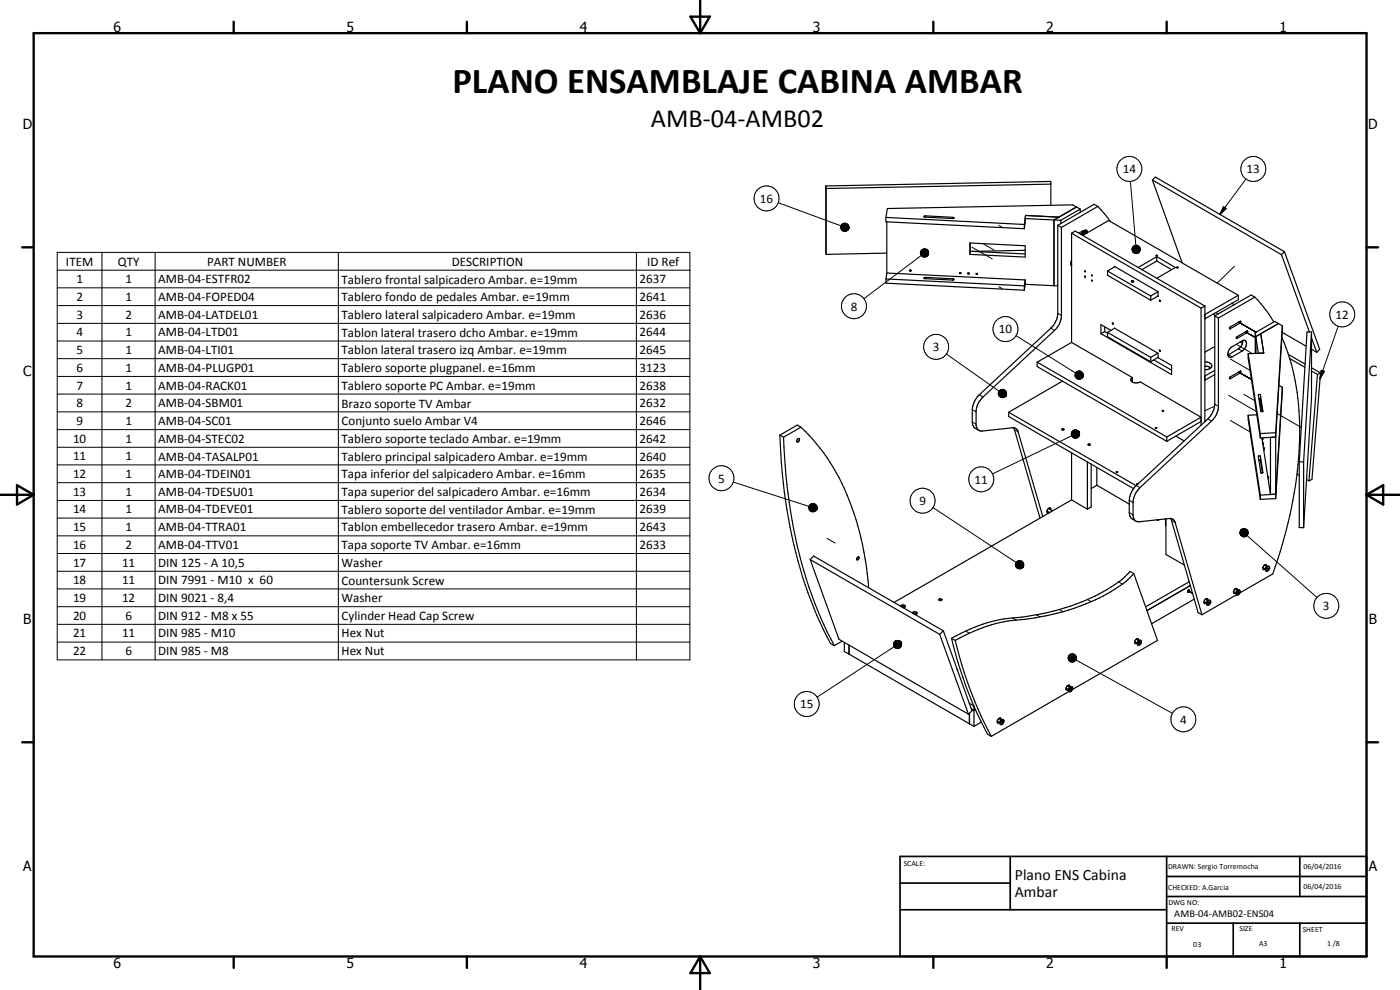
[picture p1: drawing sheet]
<svg xmlns="http://www.w3.org/2000/svg" width="420mm" height="297mm" viewBox="0 0 420 297" stroke-linecap="round" stroke-linejoin="round" font-family="sans-serif">
<defs><g id="words">
<text font-size="11" x="135.8" y="28">PLANO ENSAMBLAJE CABINA AMBAR</text>
<text font-size="7.9" x="195.4" y="38">AMB-04-AMB02</text>
<g font-size="4.7">
<text x="304.6" y="263.9">Plano ENS Cabina</text>
<text x="304.6" y="269.3">Ambar</text>
</g>
<g font-size="4.2">
<text x="34" y="9.6">6</text>
<text x="104" y="9.6">5</text>
<text x="174" y="9.6">4</text>
<text x="244" y="9.6">3</text>
<text x="314" y="9.6">2</text>
<text x="384" y="9.6">1</text>
<text x="6.8" y="38.7">D</text>
<text x="410.6" y="38.7">D</text>
<text x="7" y="112.9">C</text>
<text x="410.8" y="112.9">C</text>
<text x="7" y="187.1">B</text>
<text x="410.8" y="187.1">B</text>
<text x="7" y="261.4">A</text>
<text x="410.8" y="261.4">A</text>
<text x="34" y="290.4">6</text>
<text x="104" y="290.4">5</text>
<text x="174" y="290.4">4</text>
<text x="244" y="290.4">3</text>
<text x="314" y="290.4">2</text>
<text x="384" y="290.4">1</text>
</g>
<g font-size="3.9">
<text x="337" y="52">14</text>
<text x="374.1" y="52">13</text>
<text x="228.1" y="60.8">16</text>
<text x="19.8" y="79.7">ITEM</text>
<text x="35.4" y="79.7">QTY</text>
<text x="62.1" y="79.7">PART NUMBER</text>
<text x="135.6" y="79.7">DESCRIPTION</text>
<text x="194.3" y="79.8">ID Ref</text>
<text x="22.9" y="85">1</text>
<text x="37.6" y="85">1</text>
<text x="47.5" y="85">AMB-04-ESTFR02</text>
<text x="102.5" y="85.1">Tablero frontal salpicadero Ambar. e=19mm</text>
<text x="191.9" y="85">2637</text>
<text x="22.9" y="90.3">2</text>
<text x="22.9" y="95.6">3</text>
<text x="37.6" y="90.3">1</text>
<text x="37.6" y="95.6">2</text>
<text x="47.5" y="90.3">AMB-04-FOPED04</text>
<text x="47.5" y="95.6">AMB-04-LATDEL01</text>
<text x="102.5" y="90.4">Tablero fondo de pedales Ambar. e=19mm</text>
<text x="102.5" y="95.7">Tablero lateral salpicadero Ambar. e=19mm</text>
<text x="191.9" y="90.3">2641</text>
<text x="191.9" y="95.6">2636</text>
<text x="255.3" y="93.2">8</text>
<text x="400.8" y="95.6">12</text>
<text x="22.9" y="100.9">4</text>
<text x="37.6" y="100.9">1</text>
<text x="47.5" y="100.9">AMB-04-LTD01</text>
<text x="102.5" y="101">Tablon lateral trasero dcho Ambar. e=19mm</text>
<text x="191.9" y="100.9">2644</text>
<text x="299.8" y="100">10</text>
<text x="22.9" y="106.3">5</text>
<text x="37.6" y="106.3">1</text>
<text x="47.5" y="106.3">AMB-04-LTI01</text>
<text x="102.5" y="106.3">Tablon lateral trasero izq Ambar. e=19mm</text>
<text x="191.9" y="106.3">2645</text>
<text x="280" y="105.4">3</text>
<text x="22.9" y="111.6">6</text>
<text x="37.6" y="111.5">1</text>
<text x="47.5" y="111.6">AMB-04-PLUGP01</text>
<text x="102.5" y="111.7">Tablero soporte plugpanel. e=16mm</text>
<text x="191.9" y="111.6">3123</text>
<text x="22.9" y="116.9">7</text>
<text x="37.6" y="116.9">1</text>
<text x="47.5" y="116.9">AMB-04-RACK01</text>
<text x="102.5" y="117">Tablero soporte PC Ambar. e=19mm</text>
<text x="191.9" y="116.9">2638</text>
<text x="22.9" y="122.2">8</text>
<text x="37.6" y="122.2">2</text>
<text x="47.5" y="122.2">AMB-04-SBM01</text>
<text x="102.5" y="122.3">Brazo soporte TV Ambar</text>
<text x="191.9" y="122.2">2632</text>
<text x="22.9" y="127.5">9</text>
<text x="37.6" y="127.5">1</text>
<text x="47.5" y="127.5">AMB-04-SC01</text>
<text x="102.5" y="127.6">Conjunto suelo Ambar V4</text>
<text x="191.9" y="127.5">2646</text>
<text x="21.9" y="132.8">10</text>
<text x="37.6" y="132.8">1</text>
<text x="47.5" y="132.8">AMB-04-STEC02</text>
<text x="102.5" y="132.9">Tablero soporte teclado Ambar. e=19mm</text>
<text x="191.9" y="132.8">2642</text>
<text x="21.9" y="138.1">11</text>
<text x="21.9" y="143.5">12</text>
<text x="37.6" y="138.1">1</text>
<text x="37.6" y="143.5">1</text>
<text x="47.5" y="138.2">AMB-04-TASALP01</text>
<text x="47.5" y="143.5">AMB-04-TDEIN01</text>
<text x="102.5" y="138.2">Tablero principal salpicadero Ambar. e=19mm</text>
<text x="102.5" y="143.6">Tapa inferior del salpicadero Ambar. e=16mm</text>
<text x="191.9" y="138.2">2640</text>
<text x="191.9" y="143.5">2635</text>
<text x="21.9" y="148.8">13</text>
<text x="37.6" y="148.8">1</text>
<text x="47.5" y="148.8">AMB-04-TDESU01</text>
<text x="102.5" y="148.8">Tapa superior del salpicadero Ambar. e=16mm</text>
<text x="191.9" y="148.8">2634</text>
<text x="215.5" y="144.8">5</text>
<text x="292.5" y="145.1">11</text>
<text x="21.9" y="154.1">14</text>
<text x="37.6" y="154.1">1</text>
<text x="47.5" y="154.1">AMB-04-TDEVE01</text>
<text x="102.5" y="154.1">Tablero soporte del ventilador Ambar. e=19mm</text>
<text x="191.9" y="154.1">2639</text>
<text x="275.9" y="151.5">9</text>
<text x="21.9" y="159.4">15</text>
<text x="37.6" y="159.4">1</text>
<text x="47.5" y="159.4">AMB-04-TTRA01</text>
<text x="102.5" y="159.5">Tablon embellecedor trasero Ambar. e=19mm</text>
<text x="191.9" y="159.4">2643</text>
<text x="21.9" y="164.7">16</text>
<text x="37.6" y="164.7">2</text>
<text x="47.5" y="164.7">AMB-04-TTV01</text>
<text x="102.5" y="164.8">Tapa soporte TV Ambar. e=16mm</text>
<text x="191.9" y="164.7">2633</text>
<text x="21.9" y="170">17</text>
<text x="36.6" y="170">11</text>
<text x="47.5" y="170">DIN 125 - A 10,5</text>
<text x="102.5" y="170.1">Washer</text>
<text x="21.9" y="175.3">18</text>
<text x="36.6" y="175.3">11</text>
<text x="47.5" y="175.3">DIN 7991 - M10 x 60</text>
<text x="102.5" y="175.4">Countersunk Screw</text>
<text x="21.9" y="186">20</text>
<text x="21.9" y="180.6">19</text>
<text x="36.6" y="180.6">12</text>
<text x="37.6" y="186">6</text>
<text x="47.5" y="180.6">DIN 9021 - 8,4</text>
<text x="47.5" y="186">DIN 912 - M8 x 55</text>
<text x="102.5" y="180.7">Washer</text>
<text x="397" y="183">3</text>
<text x="21.9" y="191.3">21</text>
<text x="36.6" y="191.3">11</text>
<text x="47.5" y="191.3">DIN 985 - M10</text>
<text x="102.5" y="186.1">Cylinder Head Cap Screw</text>
<text x="102.5" y="191.3">Hex Nut</text>
<text x="21.9" y="196.6">22</text>
<text x="37.6" y="196.6">6</text>
<text x="47.5" y="196.6">DIN 985 - M8</text>
<text x="102.5" y="196.6">Hex Nut</text>
<text x="240.1" y="212.5">15</text>
<text x="354.1" y="217.1">4</text>
</g>
<text font-size="3.1" x="352.4" y="275.2">AMB-04-AMB02-ENS04</text>
<g font-size="2.4">
<text x="271.2" y="259.7">SCALE:</text>
<text x="350.6" y="260.8">DRAWN: Sergio Torremocha</text>
<text x="391.2" y="260.6">06/04/2016</text>
<text x="350.6" y="267">CHECKED: A.Garcia</text>
<text x="391.2" y="266.7">06/04/2016</text>
<text x="350.6" y="271.4">DWG NO:</text>
<text x="351.6" y="279.3">REV</text>
<text x="372" y="279.4">SIZE</text>
<text x="391" y="279.6">SHEET</text>
<text x="358.1" y="284.1">03</text>
<text x="377.9" y="283.8">A3</text>
<text x="398.3" y="283.8">1 /8</text>
</g>
</g></defs>
<g fill="none" stroke="#000" stroke-width=".3">
<path d="M339.2 54.4l1.7 19.2M373.9 53.7l-7.8 10.6M17.2 75.7h189.8v122.3h-189.8zM30.6 75.7v122.3M46.6 75.7v122.3M101.5 75.7v122.3M191 75.7v122.3M233.6 60.8l18.7 6.9M252.3 68.2l2.4 .4-2.4-.2zM252.3 67.9l2.4 .7-2.4-.4zM252.3 68.4l2.4 .2-2.3 .1zM252.3 68.5h2.4"/>
<path d="M252.4 68.7l2.3-.1-2.2 .3zM252.4 68.8h2.3M252.4 67.6l2.3 1-2.4-.7zM252.5 68.9l2.2-.3-2 .5zM252.5 67.4l.3-.2 1.9 1.4zM252.5 67.4l2.2 1.2-2.3-1zM252.7 69.1l2-.5-1.8 .7zM252.8 67.2l.2-.1 1.7 1.5zM252.9 69.3l1.8-.7-1.6 .8zM253 67.1l.2-.1 1.5 1.6zM253.1 69.4l1.6-.8-1.3 .8zM253.2 67l.3-.1 1.2 1.7z"/>
<path d="M253.4 69.4l1.3-.8zM253.5 66.9l.3 .1 .9 1.6zM253.7 69.4l1-.8zM253.8 67l.2 .1 .7 1.5zM253.9 69.3l.8-.7zM254 67.1l.7 1.5zM254.2 67.2l.5 1.4zM254.5 67.4l.2 1.2zM254.6 67.6l.1 1zM254.7 67.8v.8zM254.7 68.6l-.5 .6zM254.7 68.6l-.3 .5z"/>
<path d="M254.7 68.6l-.1 .3zM254.8 68.1l-.1 .5zM276.2 75.8l2.3-.6-2.3 .9zM276.2 76.1l2.3-.9-2.2 1.1zM276.3 75.5l2.2-.3-2.3 .6zM276.3 76.3l2.2-1.1-2.1 1.4zM276.4 75.3l2.1-.1-2.2 .3zM276.4 76.6l2.1-1.4-1.9 1.6zM276.4 75.2h2.1M276.5 76.7l-17.2 12.9M276.6 75.1l.2-.2 1.7 .3zM276.6 75.1l1.9 .1-2.1 .1z"/>
<path d="M276.6 76.8l1.9-1.6-1.7 1.8zM276.8 74.9l.2-.1 1.5 .4zM277 74.8l.3-.1 1.2 .5zM277.3 74.7l1.2 .5zM277.5 74.7l1 .5zM277.7 64.8v.4M277.8 74.7l.7 .5zM278 74.8l.5 .4zM278.5 75.2l-1.5 1.9-.2-.1zM278.5 75.2l-1.2 1.9h-.3zM278.5 75.2l-1 2-.2-.1zM278.5 75.2l-.7 1.9-.3 .1z"/>
<path d="M278.5 75.2l-.5 1.8-.2 .1zM278.5 75.2l-.2 1.7-.3 .1zM278.5 75.2l-.2 1.7zM278.5 75.2v1.5zM278.5 75.2l.1 1.3zM278.5 75.2l.2 1zM278.5 75.2l.2 .7zM278.5 75.2l.2 .4zM278.5 75.2l.1 .2zM286 65.2v.4M291.7 74.2l6.1 3.5M295 73.1l3.4 2"/>
<path d="M299.8 67.6l1 .6M321.6 79.2h.1M325 69.6l-.4-.1 .4 .2M339.7 74.7l1.4 1.4zM339.8 74.5l1.3 1.6-1.4-1.4zM339.8 75l1.3 1.1-1.3-.9zM339.8 75.2l1.3 .9zM339.9 74.2l1.2 1.9-1.3-1.6zM339.9 75.5l1.2 .6zM340.1 74l.2-.2 .8 2.3zM340.1 74l1 2.1-1.2-1.9zM340.1 75.7l1 .4z"/>
<path d="M340.3 73.8l.2-.1 .6 2.4zM340.3 75.9l.8 .2zM340.5 73.7l.2-.1 .4 2.5zM340.6 76l.5 .1zM340.7 73.6h.3l.1 2.5zM340.8 76.1h.3zM341 73.6h.3l-.2 2.5zM341.1 76.1l.5-.2zM341.1 76.1l.7-.4zM341.1 76.1l.9-.5zM341.1 76.1l1-.8zM341.1 76.1l1.1-1z"/>
<path d="M341.2 73.6v2.5M341.3 73.6l.2 .1-.4 2.4zM341.5 73.7l.2 .1-.6 2.3zM341.7 73.8l.3 .2-.9 2.1zM342 74l.1 .3-1 1.8zM342.1 74.3l.1 .2-1.1 1.6zM342.2 74.5v.3l-1.1 1.3zM342.2 74.8v.3l-1.1 1zM367.2 62l.8 .6-1.9 1.7zM370.5 79.9l-5.2 5.1M17.2 81.1h189.8M17.2 86.4h189.8"/>
<path d="M17.2 91.7h189.8M17.2 97h189.8M277.7 83.2v.4M286 83.7v.3M299.8 86l1 .6M315.4 98.5l1.1 .6M317.4 94l1.1 .7M366.4 93.6h.2M369 98.5l.2 .1M371.7 96.7l.5 .2M371.7 96.6l5.3 3.1M373.7 99.6l.5 .2"/>
<path d="M373.8 99.6l2.9 1.7M401.6 97.9l-5.5 15.8M17.2 102.3h189.8M17.2 107.6h189.8M17.2 112.9h189.8M17.2 118.2h189.8M284 106.2l15.8 11.1M293.9 118.4l1.1 .7M299.6 118l2.3 .8-2.3-.6zM299.6 117.7l2.3 1.1-2.3-.8zM299.6 118.2l2.3 .6-2.2-.3zM299.7 118.5l2.2 .3-2.1-.1z"/>
<path d="M299.7 118.7h2.2M299.8 117.5l2.1 1.3-2.3-1.1zM299.8 118.7l2.1 .1-1.9 .2zM299.8 118.9h2.1M299.9 117.3l.2-.2 1.8 1.7zM299.9 117.3l2 1.5-2.1-1.3zM300 119l1.9-.2-1.7 .3zM300.1 117.1l.2-.2 1.6 1.9zM300.2 119.1l1.7-.3-1.5 .5zM300.3 116.9l.3-.1 1.3 2zM300.4 119.3l1.5-.5zM300.6 116.8h.3l1 2z"/>
<path d="M300.7 119.3l1.2-.5zM300.9 116.8h.2l.8 2zM300.9 119.3l1-.5zM301.1 116.8l.3 .2 .5 1.8zM301.2 119.3l.7-.5zM301.4 117l.2 .1 .3 1.7zM301.4 119.2l.5-.4zM301.6 117.1l.3 1.7zM301.8 117.3l.2 .2-.1 1.3zM301.9 118.8l-.2 .2zM302 117.5l-.1 1.3zM302 117.8l-.1 1z"/>
<path d="M302.1 118.3l-.2 .5zM302.1 118l-.2 .8zM304.9 100.7l17.9 11.2M322.6 112.3l2.3 .9-2.3-.7zM322.6 112.5l2.3 .7-2.3-.4zM322.6 112.8l2.3 .4-2.2-.1zM322.7 113.1l2.2 .1-2 .1zM322.7 113.2h2.2M322.7 112l2.2 1.2-2.3-.9zM322.9 111.8l.1-.2 1.9 1.6zM322.9 111.8l2 1.4-2.2-1.2zM322.9 113.3l2-.1-1.9 .3z"/>
<path d="M322.9 113.3h2M323 111.6l.3-.2 1.6 1.8zM323 113.5l1.9-.3-1.7 .5zM323.2 113.7l1.7-.5-1.4 .5zM323.3 111.4l.2-.1 1.4 1.9zM323.5 113.7l1.4-.5zM323.5 111.3h.3l1.1 1.9zM323.8 113.8l1.1-.6zM323.8 111.3h.3l.8 1.9zM324 113.8l.9-.6zM324.1 111.3l.2 .1 .6 1.8zM324.3 111.4l.3 .1 .3 1.7z"/>
<path d="M324.3 113.7l.6-.5zM324.5 113.6l.4-.4zM324.6 111.5l.2 .2 .1 1.5zM324.8 111.7l.1 .2v1.3zM324.9 113.2l-.2 .2zM324.9 111.9v1.3zM325 112.2l-.1 1zM325.1 112.7l-.2 .5zM325.1 112.4l-.2 .8zM368.7 118.6l8.3 4.8M368.7 106.4l1.1 .7M369 113.5l.2 .1"/>
<path d="M369.2 107.7l6 3.5M371 103.3l4.8 2.8M371 101.4l.3 .1M371.6 104.7l1.2 .6M372.2 111.9l-.5-.3 3.9 2.2M373.3 118.3l3.2 1.9M378.3 118.5v1.3M396.5 111.1l1 .3-1.4 2.3zM17.2 123.6h189.8M17.2 128.9h189.8M17.2 134.2h189.8M17.2 139.5h189.8"/>
<path d="M291.8 126.6l1.1 .7M291.8 122.9l1.1 .7M304.4 128.9l1.2 .7M321.5 130.1l2.4-.4-2.4 .7zM321.5 130.4l2.4-.7-2.3 .9zM321.6 129.8l2.3-.1-2.4 .4zM321.6 130.6l2.3-.9-2.2 1.2zM321.6 129.7h2.3M321.6 130.8l-23.8 11.4M321.6 129.6l.2-.2 2.1 .3zM321.6 129.6l2.3 .1-2.3 .1zM321.6 129.5h2.3"/>
<path d="M321.7 130.9l2.2-1.2-2.1 1.4zM321.8 129.4l.2-.2 1.9 .5zM321.8 131.1l2.1-1.4-1.8 1.6zM322 129.2l.3-.1 1.6 .6zM322.1 131.3l1.8-1.6-1.6 1.7zM322.3 129.1l.2-.1 1.4 .7zM322.5 129l.3-.1 1.1 .8zM322.8 128.9l1.1 .8zM323 129l.9 .7zM323.3 129.1l.6 .6zM323.5 129.3l.4 .4zM323.9 129.7l-1.3 1.7h-.3z"/>
<path d="M323.9 129.7l-1.1 1.8-.2-.1zM323.9 129.7l-.8 1.7-.3 .1zM323.9 129.7l-.5 1.6-.3 .1zM323.9 129.7l-.5 1.6zM323.9 129.7l-.1 1.3-.3 .2zM323.9 129.7l-.1 1.3zM323.9 129.7v1zM323.9 129.7l.1 .8zM323.9 129.7l.1 .5zM323.9 129.7l.1 .2zM362.5 125.7l1.1 .7M364.5 121.9l-2.9 1.3"/>
<path d="M364.6 121.2l1.1 .7M369.2 126.2l6 3.4M378 121l.5 .3M378.3 136.9v1.3M379 123.3h.1M383.3 124.1l7.3 4.2M17.2 144.8h189.8M17.2 150.2h189.8M17.2 155.4h189.8M220.1 144.7l22.7 7.2M242.7 152.3l2.4 .4-2.4-.1zM242.7 152.1l2.4 .6-2.4-.4z"/>
<path d="M242.7 152.6l2.4 .1-2.3 .2zM242.7 152.7h2.4M242.8 151.8l2.3 .9-2.4-.6zM242.8 152.9l2.3-.2-2.1 .4zM242.9 151.6l.2-.2 2 1.3zM242.9 151.6l2.2 1.1-2.3-.9zM243 153.1l2.1-.4-1.9 .6zM243.1 151.4l.3-.2 1.7 1.5zM243.2 153.3l1.9-.6-1.7 .7zM243.4 151.2l.2-.1 1.5 1.6zM243.4 153.4l1.7-.7-1.5 .8zM243.6 151.1l.3-.1 1.2 1.7z"/>
<path d="M243.6 153.5l1.5-.8-1.2 .9zM243.9 151l.2 .1 1 1.6zM243.9 153.6l1.2-.9zM244.1 151.1h.3l.7 1.6zM244.2 153.5l.9-.8zM244.4 151.1l.2 .2 .5 1.4zM244.6 151.3l.5 1.4zM244.8 151.4l.3 1.3zM245 151.6l.1 1.1zM245.1 151.9v.8zM245.1 152.7l-.7 .8zM245.1 152.7l-.4 .6z"/>
<path d="M245.1 152.7l-.2 .5zM245.1 152.7l-.1 .3zM245.2 152.1l-.1 .6zM280 152.3l25 16.4M338.9 153.8l1.2 .7M338.9 150.1l1.2 .6M341 145.7l1.1 .6M351.6 156.1l1.1 .7M372.4 159l-.2 .5zM372.4 159l-.3 .8zM372.4 159l-.3 1zM372.4 159l-.2 1.3z"/>
<path d="M372.4 159l-.1 1.5zM372.4 159l.1 1.7-.2-.2zM372.4 159l.3 1.9-.2-.2zM372.4 159l.5 2-.2-.1zM372.4 159l.8 2.1-.3-.1zM372.4 159l1.1 2.1h-.3zM372.4 159l1.3 2-.2 .1zM372.4 159l1.6 2h-.3zM372.4 159l1.8 1.8-.2 .2zM372.4 159l2 1.6-.2 .2zM372.4 159l2.1 1.4-.1 .2zM372.4 159l2.2 1.1-.1 .3z"/>
<path d="M372.4 159l2.2 .8v.3zM372.4 159l2.2 .6v.2zM372.4 159l2.1 .3 .1 .3zM372.4 159h1.9l.2 .3zM372.4 159l1.8-.1 .1 .1zM372.4 159l1.5-.3 .3 .2zM372.4 159l1.5-.3zM372.4 159l1.3-.3zM372.4 159l1-.4zM372.4 159l.8-.4zM372.4 159l.5-.3zM372.4 159l.2-.1z"/>
<path d="M372.4 159.2h2.1M379 141.7v.1M17.2 160.8h189.8M17.2 166.1h189.8M17.2 171.4h189.8M17.2 176.7h189.8M248.2 161.5l2.4 1.4M304.7 169.4l2.3 .7-2.3-.4zM304.7 169.7l2.3 .4-2.2-.2zM304.8 169.1l2.2 1-2.3-.7zM304.8 169.9l2.2 .2-2 .1zM304.8 170.1h2.2"/>
<path d="M304.9 168.9l2.1 1.2-2.2-1zM305 170.2l2-.1-1.9 .2zM305 170.2h2M305 168.7l.2-.3 1.8 1.7zM305 168.7l2 1.4-2.1-1.2zM305.1 170.3l1.9-.2-1.7 .4zM305.2 168.4l.3-.1 1.5 1.8zM305.3 170.5l1.7-.4zM305.5 168.3l.2-.1 1.3 1.9zM305.6 170.6l1.4-.5-1.1 .6zM305.7 168.2h.3l1 1.9zM305.9 170.7l1.1-.6z"/>
<path d="M306 168.2h.2l.8 1.9zM306.1 170.7l.9-.6zM306.2 168.2l.3 .1 .5 1.8zM306.4 170.6l.6-.5zM306.5 168.3l.2 .1 .3 1.7zM306.7 168.4l.3 1.7zM306.9 168.6l.2 .2-.1 1.3zM307 170.1l-.3 .4zM307 170.1l-.1 .2zM307.1 168.8l-.1 1.3zM307.2 169.1l-.2 1zM307.2 169.6l-.2 .5z"/>
<path d="M307.2 169.3l-.2 .8zM326.4 179.9l1.1 .6M335.7 174.6l1.2 .7M356.5 177.2l1.4 .9M374.3 160.7l21 18.6M17.2 182h189.8M17.2 187.3h189.8M17.2 192.7h189.8M268.1 193.2l2.3-.5-2.3 .7zM268.1 193.4l2.3-.7-2.3 1zM268.1 193.7l2.3-1-2.1 1.2zM268.2 192.9l2.2-.2-2.3 .5z"/>
<path d="M268.2 192.8h2.2M268.3 193.9l2.1-1.2-2 1.5zM268.3 194.1l-23.1 15.1M268.3 192.7h2.1l-2.2 .2zM268.3 192.6h2.1M268.4 194.2l2-1.5-1.8 1.7zM268.5 192.4l.2-.1 1.7 .4zM268.5 192.4l1.9 .3h-2.1zM268.6 194.4l1.8-1.7-1.6 1.8zM268.7 192.3l1.7 .4zM269 192.2l1.4 .5zM269.2 192.2l1.2 .5z"/>
<path d="M269.5 192.2l.9 .5zM269.8 192.2l.6 .5zM270 192.3l.4 .4zM270.4 192.7l-1.3 1.9-.3-.1zM270.4 192.7l-1.1 1.9h-.2zM270.4 192.7l-.8 1.9h-.3zM270.4 192.7l-.5 1.8-.3 .1zM270.4 192.7l-.3 1.7-.2 .1zM270.4 192.7l-.1 1.5-.2 .2zM270.4 192.7l.1 1.3-.2 .2zM270.4 192.7l.1 1.3zM270.4 192.7l.1 1z"/>
<path d="M270.4 192.7l.2 .8zM270.4 192.7l.2 .5zM270.4 192.7l.1 .2zM289.8 189.4l1.1 .6M303.9 185.4l1.1 .7M311 184.4l1.1 .7M317.9 182.9l1.1 .7M320.7 196.8l-.1 .6zM320.7 196.8l-.1 .8zM320.7 196.8v1.1zM320.7 196.8v1.3zM320.7 196.8l.3 1.5-.3-.2z"/>
<path d="M320.7 196.8l.5 1.7-.2-.2zM320.7 196.8l.7 1.8-.2-.1zM320.7 196.8l.9 1.9-.2-.1zM320.7 196.8l1.2 1.9h-.3zM320.7 196.8l1.5 1.8-.3 .1zM320.7 196.8l1.7 1.7-.2 .1zM320.7 196.8l2 1.5-.3 .2zM320.7 196.8l2.2 1.3-.2 .2zM320.7 196.8l2.3 1.1-.1 .2zM320.7 196.8l2.3 .9v.2zM320.7 196.8l2.4 .6-.1 .3zM320.7 196.8l2.3 .3 .1 .3z"/>
<path d="M320.7 196.8h2.2l.1 .3zM320.7 196.8l2.1-.2 .1 .2zM320.7 196.8l1.9-.4 .2 .2zM320.7 196.8l1.7-.5 .2 .1zM320.7 196.8l1.4-.6 .3 .1zM320.7 196.8l1.4-.6zM320.7 196.8l1.1-.6zM320.7 196.8l.9-.6zM320.7 197h2.3M320.7 196.7h2.2M320.9 196.6l.2-.2-.4 .4zM320.9 196.6l-.2 .2z"/>
<path d="M321.1 196.4l.2-.1-.6 .5zM322.9 198l29 16"/>
<circle cx="230.1" cy="59.5" r="3.8"/>
<circle cx="339" cy="50.7" r="3.8"/>
<circle cx="376.1" cy="50.7" r="3.8"/>
<circle cx="256.3" cy="91.9" r="3.7"/>
<circle cx="301.7" cy="98.7" r="3.7"/>
<circle cx="402.8" cy="94.3" r="3.8"/>
<circle cx="281" cy="104.1" r="3.8"/>
<circle cx="216.5" cy="143.5" r="3.7"/>
<circle cx="276.9" cy="150.2" r="3.8"/>
<circle cx="294.5" cy="143.8" r="3.7"/>
<circle cx="398" cy="181.8" r="3.8"/>
<circle cx="242.1" cy="211.2" r="3.7"/>
<circle cx="355.2" cy="215.8" r="3.7"/>
</g>
<g fill="none" stroke="#000" stroke-width=".35">
<path d="M247.9 55.8v20.5M247.9 55.8v.8M247.9 56.6v19.7M315.4 55.2v6.4M315.4 55.2l-.1-.8-67.4 1.4M315.4 55.2l-67.5 1.4M345.9 54l8.9 24.9M345.9 54l.8-.9 38.8 22.4M345.9 54l38.7 22.4M265.9 65.2v1.3l41.5 2.1M265.9 65.2l41.5 2.2M266.1 66.5v15.4"/>
<path d="M266.1 75.9l-18.2 .4M277.4 64.8l8.6 .4 .3 .2-.4 .2-8.4-.4-.2-.2zM291.1 72.9l16.6 .8v3.4l-16.6-.8zM291.2 75.4l-.1 .9M291.2 72.9v2.5M291.2 75.4l16.5 .8M307.4 67.4v1.2M307.7 65.6l-.3 3M307.7 65.6l8.6 .4M307.7 75.1l-15.8 .3M307.8 64.6l-.4 2.8M307.8 64.6l10 .6-1.5 .8"/>
<path d="M307.8 64.6l-.1 1M316.3 66l2.1 .1M316.3 66v19.7M317.4 67.6l1.1 .6M317.4 67.6v26.8l-.6 2.2-1.4 1.9-21.5 19.9a6.8 6.8 0 0 0-2.1 4.5l.1 4.4 .6 1.1 1.3 .8M318.4 66.1v1M318.5 68.2v26.9a6.2 6.2 0 0 1-2 4l-21.8 20.3-1.3 2-.5 1.7v4.5l.4 1.1a1.44 1.44 0 0 0 1.5 .6l9-.9a1.45 1.45 0 0 1 1.8 1.2l7.4 25.4M321.6 70l38.9 22.5M321.6 79.2l-.2 .1M321.6 78.1l-.2 .6 .2 1.1M321.6 70v32.7M321.6 70l1.1-.7 38.9 22.5"/>
<path d="M323.1 62.1l1.1 .6M323.1 62.1l-6.8 3.9M323.1 62.1l-1.2-.6-55.6 1.1-.4 2.6M324.2 62.7v1M324.2 62.7l-5.8 3.4M324.9 69.8l-.7 .4M325.2 69.2l-1.4 .7M325.2 69.2h.1M325.2 69.2l.1 .1M325.3 70.4h.1M325.4 69.7l-.2 .6 .2 .1M325.4 69.7l.3 .1"/>
<path d="M325.7 69.8l-.2 .5M325.9 69.8h-.2M326 69.8l-.4 .4M326 69.8h.3M326 69.1h-.3l-.6 .7-.2 .8 7.8-4.4 38.9 22.4M326 69.1l.3 .7M326.1 69.1a1.1 1.1 0 0 0-1.3 1.4M326.1 69.6l-.2 .2M326.1 69.6l.2 .2M326.1 69.6l-.2-.1-.5 .2M326.3 69.8l-.4 .3M329.5 61.9l-11 6.3"/>
<path d="M329.5 61.9l-1.1-.6-11 6.3M329.5 61.9l3.7 4.6M347 76.7h.4M347 76.7h.1M347.2 77v1.3M347.2 77l-5.6 3.3M347.2 78.3l-4.5 2.6M347.2 77l5.6 3.3-5.6 3.2M347.2 78.3l4.4 2.6M347.4 76.7h.1M384.6 76.4l8.4 23.2M385.5 75.5l10.6 29.3-.9 .9"/>
<path d="M385.5 75.5l-.9 .9M265.9 83.7v1.3l41.5 2.1M265.9 83.7l41.5 2.1M266.1 81.9l-.2 1.8M266.1 81.9l41.6 2.1M273 81.1l.4 .1-.3 .1zM277.4 83.3l8.6 .4 .3 .2-.4 .1-8.4-.4zM288 81.8h.4v.2l-.3 .1zM290.5 82h.4v.2h-.4zM290.5 81.9v.1M293 82.1l.4 .1-.3 .1zM293.3 82.3h.1"/>
<path d="M307.4 85.8v1.3M307.7 85.3l-.3 1.8M307.7 84l-.3 1.8M307.7 85.3l8.6 .4M307.7 84v1.3M316.3 85.7l1.1 .1M325.5 81.3l.2 .2zM325.5 82.8l.2 .3zM325.5 82.8h.1M325.5 81.3h.1M327.6 82.6l.2 .1zM327.6 84.1l.2 .1z"/>
<path d="M331.5 98v1.5M331.5 99.5l.9 .4M331.5 99.5l-1.1 .6M332.4 81.3v1.3l12.9 7.5M332.4 99.7v1.3l12.9 7.5M332.4 81.3l12.9 7.5M332.4 99.7l12.9 7.5M333.4 99.1l-3-1.7v2.7M333.8 96.9h.2v.4zM334.5 98.6l13 7.4v1.3l4.1 2.3v2.8l-21.2-12.3M334.5 80.1v-.2l13 7.6M334.5 98.5l-2.1 1.2"/>
<path d="M334.6 80l-2.2 1.3M339.5 84.4a.31 .31 0 0 1 .4-.2 .31 .31 0 0 1 .2 .4zM340.2 84.5h.1M345.3 88.8v1.3M347.5 87.5v1.4M347.5 88.8l-2.2 1.3M347.5 87.5l-2.2 1.3M348 90.1l.2 .4zM353.1 80.2l.5 .1zM360.5 92.5v35.1M361.6 91.8v34.7M361.6 91.8l-1.1 .7"/>
<path d="M364.1 94.3l.7 .4M364.6 94.8v26.9a7.6 7.6 0 0 1-2.1 4l-21.5 20a7.1 7.1 0 0 0-2.1 4.4v3.7l.2 1.1a2.71 2.71 0 0 0 1.8 1.5M364.6 94.8l1.1 .6M364.9 93.8l.7 .4M365.7 95.4v26.9a6.8 6.8 0 0 1-2.1 4.1l-22.1 20.6-1 1.6-.4 1.8v4.5a1.68 1.68 0 0 0 1.8 1.6l9-.9a1.46 1.46 0 0 1 1.8 1.2l8 27.6M369.1 98.2l3.3-1.8-.1 .5-3.2 1.8zM369.7 91l.7 .4M371.6 88.6l-10 5.8M371.6 88.6v1.3l-10 5.8M376.6 89.2l-10.9 6.2M376.6 89.2l-1.1-.7-10.9 6.3M376.6 89.2l2.6 2.9 3.1 4.5"/>
<path d="M376.7 99.8l.2 1.2M376.7 99.8v6.2M383.7 97.1l-6.8 3.9M383.7 97.1l-1.1-.7-5.9 3.4M383.7 97.1l1.1 .6M383.7 97.1l-5.3 3M384.8 99.7l7.2 4.2M384.8 97.7l-1.9 33.4-4.7 .3M384.8 97.7l-1.9 32.1M393.6 99.6v19.8l-2.4 38.9M393.6 99.6h-1.4l-2.3 39M393.6 99.6l-2.4 39"/>
<path d="M311.3 108.7v1.3l38.9 22.4M311.3 108.7l38.9 22.4M318.9 114.3l-16.2 9.4M321.6 102.7l18.2 10.6M321.6 102.7l-10.3 6M339.8 113.3v1.3M339.8 113.3l-.4 .4a1.52 1.52 0 0 0 2.3 1.1l.5-.2 18.3 10.6-10.3 5.9M339.8 114.6h.1M345.3 107.2v1.3M346.3 108l5.3 3.1M347.5 106l-2.2 1.2M347.5 107.2l-2.2 1.3"/>
<path d="M348 105.1l.2 .3zM348 105v.1M361.6 108.5a1.64 1.64 0 0 1 2.1 1.4l-.4 .5M361.6 109.9l1 .1 .8 .4M363.3 110.4l-1 .5-.7 .1M364.6 112.4l-3 1.7M364.6 111.1l-3 1.7M364.6 104l-3 1.7M369.1 104.6l3.7-2.3a.81 .81 0 0 1 .9-.1 .81 .81 0 0 1 .4 .8l-.3 1.2-.8 1-3.2 1.9a.79 .79 0 0 1-1.3-.5l.2-1.2zM369.2 113.1l3.2-1.7-.2 .5-3.1 1.8-.1-.2zM371.2 101.1l3.2-1.8-.2 .5-3.1 1.8zM372.2 102.6l.7 .4"/>
<path d="M372.3 111.3v.1M372.9 103l-1 1.6-3.4 1.9M372.9 102.2v.8M374.6 106.1l3.6 24M374.6 106.1v1.3l3.6 24M376.9 101v5M376.9 101l.7 5 1.7-.1M377.8 119.6h.2M378 119.6l.6 3.9M378 119.6l.3 .2 .6 3.7M378.4 100.1l.9 5.8M378.4 100.1l-1.5 .9"/>
<path d="M379.3 105.9l-4.7 .2M383.8 115.6l1 .6M384.7 101.2a71 71 0 0 1 5.2 34.1 134.3 134.3 0 0 1-7.9 36.9l-9.9 5.7M384.8 116.2l-1.9 33.4M384.8 116.2l-1.9 32.1-4.7 .2M386.7 106.3l5 3M387 107.6l4.6 2.6M393.6 101.4l1.6 4.3M393.6 104.8l1.6 .9M393.6 111.3l1.8 1.1M393.6 110.4l2.7 1.5M395.4 112.4l-2.6 31.9"/>
<path d="M396.3 111.9l-2.6 31.9-.9 .5M396.3 111.9l-.9 .5M234 130.6l1.2 .6M234 130.6a150.2 150.2 0 0 0 11.1 54.1l4.1 8.4 1.2 .6M235.2 131.2a147.2 147.2 0 0 0 13 58.4l2.2 4.1M239.3 131.8l.5-.2a.64 .64 0 0 1 0 .7 .64 .64 0 0 1-.6 .3zM240.4 128.2l-1.1-.6-5.3 3M240.4 128.2l-5.2 3M240.4 128.2a62 62 0 0 1 17 29.5l.6 1.9a101.9 101.9 0 0 1 2.7 16.8M302.7 123.7l38.2 22M302.7 123.7v1.3l37.5 21.6M304.2 128.3l7.9 27.1"/>
<path d="M318.7 128.7h.4l.2 .2-.5 .1zM321.6 135.8v14.2M326.3 138.6v14.2M326.5 133.3h.7a.32 .32 0 0 1-.3 .3 .32 .32 0 0 1-.4-.3zM327.5 139.2v12.9l-1.2 .7M346.7 128.4h.5M346.7 128.4h.1M347.2 128.4h.1M349.2 123.2h-.4l.4 .2M349.2 123.2h.1M349.2 123.2v.1M349.2 123.3v.1"/>
<path d="M350.2 131.1v1.3M352.9 130.9l2.5 1.4M360.5 126.4l-10.3 6M361.6 126.3l.2 .1M374.6 124.6v1.3l3.6 23.9M374.6 124.6l3.6 23.9M377.2 124.5l-2.6 .1M377.6 136.9l.5-.1 .2 .1 .7 4.8-.3 .2-.3-.1zM377.6 136.9h.1M377.8 138.1l.5 .1 .6 3.7M378.2 130.1v1.3M378.9 131.5l.1 .4-.1-.3"/>
<path d="M379 123.3l-.7-4.8-.4-.2-.3 .2 .8 4.8 .2 .2M379 123.3v.1M379 123.4l-.4 .1M379.1 133l.1 .3zM379.4 134.4v.4M381.3 131.2v17.2l-2.6-17M382.9 129.8l-4.7 .3M382.9 129.8v19.8M389.9 138.6v19.7h1.3M389.9 138.6h1.3M391.2 138.6v19.7M314.2 153.3l.2 .6 .5-.2"/>
<path d="M314.2 153.3l.8 .5M314.6 152.6l1.3 .7M315.4 153v-.3a.69 .69 0 0 0-.8-.1 .69 .69 0 0 0-.4 .7M321.6 150l-53.3 30.8M321.6 150l4.7 2.8M329.2 140.3v5.3l9.7 5.7M329.2 145.6l-1.7 1M335 141.6l.4 .1zM341.2 145.2l.2 .1M341.2 145.2h.1M341.2 145.2h.4M347.1 156l.3 .2"/>
<path d="M347.4 156v.2M347.9 155.9l-.5 .3M349.6 155.7l.2 .1 .1 1.8M349.9 155.7v10.7l5.6 3.1M351.3 155.5l8.3 28.3 1.1 .6M378.2 148.5v1.3M380.7 143.4l-.1-.4 .1 .4M382.9 149.6l-4.7 .2M389.2 142.2l.7 .4M392.1 143.9l.7 .4M243.2 167.9l8.6 23.9 38.8 22.5M243.2 167.9l1-1.1 38.9 22.5"/>
<path d="M243.2 167.9l38.8 22.4M257.4 167.2l.3-.1a.53 .53 0 0 1 0 .6 .53 .53 0 0 1-.6 .2zM281.8 179.9l.7-.2a.39 .39 0 0 1-.3 .6 .39 .39 0 0 1-.4-.4zM340.3 172.1l7.1 20.1-25.6 14.7M340.3 172.1l-1.1-.7a38.1 38.1 0 0 1-14.5 9.2 77 77 0 0 1-23.3 5.1 47.9 47.9 0 0 0-15.8 5.8M340.3 172.1a36.6 36.6 0 0 1-12.8 8.4 75.7 75.7 0 0 1-25 5.8 49.8 49.8 0 0 0-15.8 5.9M356.6 177.1l.2-.1a.35 .35 0 0 1 .1 .5 .35 .35 0 0 1-.5 0zM356.9 174.5l-13.1 7.6M357.2 175.7l-13 7.5M358.4 179.7l-12.8 7.5M361.7 179.8l.8 .5M370.2 177.5a.41 .41 0 0 0 .2 .5 .41 .41 0 0 0 .5-.2"/>
<path d="M370.6 176.7l.1 .1M370.6 176.7l-.4 .8M370.6 176.7a.4 .4 0 0 1 .6-.1 .4 .4 0 0 1 .1 .6M370.7 176.8l.7 .4M371 178.2l.3 .3M371 178.2l.2 .2M371.3 178.5l-10.6 5.9M371.5 177.8h.1M371.5 177.8l.3 .2M371.5 177.1l-.5 .8-.8-.5M371.5 177.1l-.4 .3-.1 .8M371.5 177.1h.5"/>
<path d="M371.5 177.7h.3M371.5 177.7v.1M371.6 177.6l-.2 .3 .4 .1M371.7 177.6l.1 .1M371.8 177.7v.3M372.1 177.9l.1-.6a.67 .67 0 0 0-.8-.1 .67 .67 0 0 0-.3 .8l-.1 .2M372.1 177.9l-.4 .5-.4 .1M379 170.3l.3 .6 .5-.2M379 170.3l.8 .5M379.4 169.6l-.4 .7M379.4 169.6l.6-.2 .1 .6M379.4 169.6l.8 .5"/>
<path d="M379.9 171.2l.2 .2M380.2 170.1l-.4 .6M380.4 170.7h-.1M380.4 170.7l.2 .1M380.4 170l-.6 .5v.6l.3 .3M380.4 170l.1-.1a.77 .77 0 0 1 .5 .9 .77 .77 0 0 1-.9 .6M380.4 170l-.2 .1M380.4 170.5l-.1 .3h.3M380.5 170.4l.2 .2M380.7 170.6l-.1-.2-.2 .3M380.7 170.6l-.1 .2M380.9 170a.99 .99 0 0 0-1 1.2"/>
<path d="M252.7 192.4l-2.3 1.3M253.4 192.8v2.7l1.4 .8M254.8 193.5v2.8M254.8 196.3l36.1 20.9M270.3 181.9a.83 .83 0 0 1 1.4 0l-.7 .5M270.7 182.1l.6-.1v.3M273.8 183.9a.78 .78 0 0 1 .8-.4 .78 .78 0 0 1 .6 .5l-.6 .4M274.2 184.1a.38 .38 0 0 1 .4-.1 .38 .38 0 0 1 .3 .3M282 190.3l8.6 24M283.1 189.3l8.6 24-1.1 1M283.1 189.3l-1.1 1M285.6 191.5l1.1 .7"/>
<path d="M285.6 191.5a117.1 117.1 0 0 0 10.8 28.8l1.1 .6M286.7 192.2a119.7 119.7 0 0 0 10.8 28.7M340.6 192.5l.1 .6 .6-.1M340.6 192.5l.7 .5M340.9 191.8l-.3 .7M340.9 191.8l.6-.2 .2 .6M340.9 191.8l.8 .5M341.4 193.4l.2 .2M341.7 192.3l-.4 .7M341.8 192.9h.1M341.9 192.9l.2 .1M341.9 192.2l-.6 .5 .2 .8a.84 .84 0 0 0 .9-.4 .84 .84 0 0 0-.1-.9"/>
<path d="M341.9 192.2l-.2 .1M341.9 192.2h.4M342 192.7l-.1 .2M342 192.7l.2 .1M342.2 192.8l-.1-.2-.3 .4h.3M342.2 192.8l-.1 .2M342.3 192.2l-.7 .5-.2 .7M342.3 192.2h.1M362.3 181.4a.86 .86 0 0 1 1-1.1 .92 .92 0 0 1-1 1.2M362.3 181.5l.1 .1M362.4 180.4l-.2 .3 .1 .8M362.4 180.4l-.2 .6-.9-.5"/>
<path d="M362.4 180.3v.1M362.5 180.2v-.3a.71 .71 0 0 0-.8-.1 .71 .71 0 0 0-.4 .7l.2 .6 .6-.2M362.5 180.3l-.1 .1M362.6 180.9h.1M362.7 180.9l.2 .1M362.7 180.2l-.3 .1M362.7 180.7v.4l.2-.1M362.7 180.7l.2-.1 .1 .2M362.7 180.8v.1M362.7 180.7v.1M362.8 180.6l.2 .2M363 180.8l-.1 .2"/>
<path d="M363.1 180.1l-.6 .2M363.1 180.1l.1 .1M287.2 200.8l.1 .1M287.3 200.9l.1 .1M287.4 201l-.1 .2M290.9 211l1.4 .8M290.9 214v3.2M290.9 217.2l1.4 .7M291.5 212.7l.8 .4 .5-.2M292.3 211.9v6M294.5 216.7l-2.2 1.2M299.3 216.3l.2 .6 .5-.2"/>
<path d="M299.3 216.3l.8 .5M299.7 215.6l.8 .5-.4 .7M300.1 217a.51 .51 0 0 0 .5 .4 .51 .51 0 0 0 .5-.4l.2-.6a.55 .55 0 0 0-.6-.4 .55 .55 0 0 0-.4 .7v.6M300.1 216.8v.2M300.4 216l-.1-.6h-.3l-.7 .9M300.6 216.8v.2l.3-.2M300.6 216.7h.1M300.6 216.7l.3 .1M300.7 216.5l-.1 .2M300.8 216.5l.1 .1M300.9 216.6v-.2l-.3 .4M300.9 216.6v.2"/>
<path d="M301.1 216l-.2-.1a.89 .89 0 0 0-.8 1.1M320.3 205.8l.8 .4-.1-.5a.88 .88 0 0 0-1 .3 .88 .88 0 0 0 .1 1.1l.5-.2M320.8 207.4l.2 .2M320.8 207.3l.1 .2M320.9 207.4l-23.4 13.5M320.9 207.5h.1M321.3 206.1l-.6 .8-.8-.5M321.3 206.1l-.6 .4 .1 .9M321.3 206.1h.5M321.3 206.8l-.1 .1M321.3 206.8l.2 .2M321.6 206.7l-.1-.2-.2 .2v.4l.2-.1"/>
<path d="M321.6 206.7l-.3-.1v.2M321.6 206.7l-.1 .3M321.8 206.1a.99 .99 0 0 0-1 1.2M321.8 206.1a.95 .95 0 0 1-.8 1.5"/>
</g>
<g fill="#000">
<circle cx="325.7" cy="83.1" r=".18"/>
<circle cx="379.1" cy="133" r=".18"/>
<circle cx="379.2" cy="133.3" r=".18"/>
<circle cx="379.4" cy="134.8" r=".18"/>
<circle cx="380.7" cy="143.4" r=".18"/>
</g>
<g fill="none" stroke="#000" stroke-width=".71">
<path d="M10.1 9.9h400v277.1h-400zM70.1 6.5v3.4M140.1 6.5v3.4M207.2 5h5.8l-2.9 4.9zM210.1 0v9.9M280.1 6.5v3.4M350.1 6.5v3.4M6.7 74.2h3.4M410.1 74.2h3.5M.1 148.5h10M5.1 145.6l5 2.9-5 2.9zM410.1 148.5h10"/>
<path d="M410.1 148.5l5-2.9v5.8zM6.7 222.7h3.4M410.1 222.7h3.5M70.1 287v3.4M140.1 287v3.4M210.1 287v10M210.1 287l2.9 5h-5.8zM280.1 287v3.4M350.1 287v3.4"/>
</g>
<path d="M270.1 257h140v30h-140zM303.2 257v16M350.1 257v30M390.1 257v12M270.1 265h33.1M270.1 273h80M350.1 277h60M350.1 269h60M350.1 263h60M370.1 277v10M390.1 277v10" fill="none" stroke="#000" stroke-width=".51"/>
<g fill="#000">
<path d="M254.8 68.1l-.1 .5zM254.7 67.8v.8zM254.6 67.6l.1 1zM254.5 67.4l.2 1.2zM254.2 67.2l.5 1.4zM254 67.1l.7 1.5zM253.8 67l.2 .1 .7 1.5zM253.5 66.9l.3 .1 .9 1.6zM253.2 67l.3-.1 1.2 1.7zM253 67.1l.2-.1 1.5 1.6zM252.8 67.2l.2-.1 1.7 1.5zM252.5 67.4l.3-.2 1.9 1.4z"/>
<path d="M252.5 67.4l2.2 1.2-2.3-1zM252.4 67.6l2.3 1-2.4-.7zM252.3 67.9l2.4 .7-2.4-.4zM252.3 68.2l2.4 .4-2.4-.2zM252.5 68.9l2.2-.3-2 .5zM252.7 69.1l2-.5-1.8 .7zM252.9 69.3l1.8-.7-1.6 .8zM253.1 69.4l1.6-.8-1.3 .8zM253.4 69.4l1.3-.8zM253.7 69.4l1-.8zM253.9 69.3l.8-.7zM254.7 68.6l-.5 .6z"/>
<path d="M254.7 68.6l-.3 .5zM254.7 68.6l-.1 .3zM278 74.8l.5 .4zM277.8 74.7l.7 .5zM277.5 74.7l1 .5zM277.3 74.7l1.2 .5zM277 74.8l.3-.1 1.2 .5zM276.8 74.9l.2-.1 1.5 .4zM276.6 75.1l.2-.2 1.7 .3zM276.3 75.5l2.2-.3-2.3 .6zM276.2 75.8l2.3-.6-2.3 .9zM276.2 76.1l2.3-.9-2.2 1.1z"/>
<path d="M276.3 76.3l2.2-1.1-2.1 1.4zM276.4 76.6l2.1-1.4-1.9 1.6zM276.6 76.8l1.9-1.6-1.7 1.8zM278.5 75.2l-1.5 1.9-.2-.1zM278.5 75.2l-1.2 1.9h-.3zM278.5 75.2l-1 2-.2-.1zM278.5 75.2l-.7 1.9-.3 .1zM278.5 75.2l-.5 1.8-.2 .1zM278.5 75.2l-.2 1.7-.3 .1zM278.5 75.2l-.2 1.7zM278.5 75.2v1.5zM278.5 75.2l.1 1.3z"/>
<path d="M278.5 75.2l.2 1zM278.5 75.2l.2 .7zM278.5 75.2l.2 .4zM278.5 75.2l.1 .2zM341.1 76.1l.5-.2zM341.1 76.1l.7-.4zM341.1 76.1l.9-.5zM341.1 76.1l1-.8zM341.1 76.1l1.1-1zM342.2 74.8v.3l-1.1 1zM342.2 74.5v.3l-1.1 1.3zM342.1 74.3l.1 .2-1.1 1.6z"/>
<path d="M342 74l.1 .3-1 1.8zM341.7 73.8l.3 .2-.9 2.1zM341.5 73.7l.2 .1-.6 2.3zM341.3 73.6l.2 .1-.4 2.4zM340.5 73.7l.2-.1 .4 2.5zM340.3 73.8l.2-.1 .6 2.4zM340.1 74l.2-.2 .8 2.3zM340.1 74l1 2.1-1.2-1.9zM339.9 74.2l1.2 1.9-1.3-1.6zM339.8 74.5l1.3 1.6-1.4-1.4zM339.7 74.7l1.4 1.4zM339.8 75l1.3 1.1-1.3-.9z"/>
<path d="M339.8 75.2l1.3 .9zM339.9 75.5l1.2 .6zM340.1 75.7l1 .4zM340.3 75.9l.8 .2zM340.6 76l.5 .1zM340.8 76.1h.3zM367.2 62l.8 .6-1.9 1.7zM302.1 118.3l-.2 .5zM302.1 118l-.2 .8zM302 117.8l-.1 1zM302 117.5l-.1 1.3zM301.8 117.3l.2 .2-.1 1.3z"/>
<path d="M301.6 117.1l.3 1.7zM301.4 117l.2 .1 .3 1.7zM301.1 116.8l.3 .2 .5 1.8zM300.9 116.8h.2l.8 2zM300.6 116.8h.3l1 2zM300.3 116.9l.3-.1 1.3 2zM300.1 117.1l.2-.2 1.6 1.9zM299.9 117.3l.2-.2 1.8 1.7zM299.9 117.3l2 1.5-2.1-1.3zM299.8 117.5l2.1 1.3-2.3-1.1zM299.6 117.7l2.3 1.1-2.3-.8zM299.6 118l2.3 .8-2.3-.6z"/>
<path d="M299.6 118.2l2.3 .6-2.2-.3zM300 119l1.9-.2-1.7 .3zM300.2 119.1l1.7-.3-1.5 .5zM300.4 119.3l1.5-.5zM300.7 119.3l1.2-.5zM300.9 119.3l1-.5zM301.2 119.3l.7-.5zM301.4 119.2l.5-.4zM301.9 118.8l-.2 .2zM325.1 112.7l-.2 .5zM325.1 112.4l-.2 .8zM325 112.2l-.1 1z"/>
<path d="M324.9 111.9v1.3zM324.8 111.7l.1 .2v1.3zM324.6 111.5l.2 .2 .1 1.5zM324.3 111.4l.3 .1 .3 1.7zM324.1 111.3l.2 .1 .6 1.8zM323.8 111.3h.3l.8 1.9zM323.5 111.3h.3l1.1 1.9zM323.3 111.4l.2-.1 1.4 1.9zM323 111.6l.3-.2 1.6 1.8zM322.9 111.8l.1-.2 1.9 1.6zM322.9 111.8l2 1.4-2.2-1.2zM322.7 112l2.2 1.2-2.3-.9z"/>
<path d="M322.6 112.3l2.3 .9-2.3-.7zM322.6 112.5l2.3 .7-2.3-.4zM323 113.5l1.9-.3-1.7 .5zM323.2 113.7l1.7-.5-1.4 .5zM323.5 113.7l1.4-.5zM323.8 113.8l1.1-.6zM324 113.8l.9-.6zM324.3 113.7l.6-.5zM324.5 113.6l.4-.4zM324.9 113.2l-.2 .2zM396.5 111.1l1 .3-1.4 2.3zM323.5 129.3l.4 .4z"/>
<path d="M323.3 129.1l.6 .6zM323 129l.9 .7zM322.8 128.9l1.1 .8zM322.5 129l.3-.1 1.1 .8zM322.3 129.1l.2-.1 1.4 .7zM322 129.2l.3-.1 1.6 .6zM321.8 129.4l.2-.2 1.9 .5zM321.5 130.1l2.4-.4-2.4 .7zM321.5 130.4l2.4-.7-2.3 .9zM321.6 130.6l2.3-.9-2.2 1.2zM321.7 130.9l2.2-1.2-2.1 1.4zM321.8 131.1l2.1-1.4-1.8 1.6z"/>
<path d="M322.1 131.3l1.8-1.6-1.6 1.7zM323.9 129.7l-1.3 1.7h-.3zM323.9 129.7l-1.1 1.8-.2-.1zM323.9 129.7l-.8 1.7-.3 .1zM323.9 129.7l-.5 1.6-.3 .1zM323.9 129.7l-.5 1.6zM323.9 129.7l-.1 1.3-.3 .2zM323.9 129.7l-.1 1.3zM323.9 129.7v1zM323.9 129.7l.1 .8zM323.9 129.7l.1 .5zM323.9 129.7l.1 .2z"/>
<path d="M245.2 152.1l-.1 .6zM245.1 151.9v.8zM245 151.6l.1 1.1zM244.8 151.4l.3 1.3zM244.6 151.3l.5 1.4zM244.4 151.1l.2 .2 .5 1.4zM244.1 151.1h.3l.7 1.6zM243.9 151l.2 .1 1 1.6zM243.6 151.1l.3-.1 1.2 1.7zM243.4 151.2l.2-.1 1.5 1.6zM243.1 151.4l.3-.2 1.7 1.5zM242.9 151.6l.2-.2 2 1.3z"/>
<path d="M242.9 151.6l2.2 1.1-2.3-.9zM242.8 151.8l2.3 .9-2.4-.6zM242.7 152.1l2.4 .6-2.4-.4zM243 153.1l2.1-.4-1.9 .6zM243.2 153.3l1.9-.6-1.7 .7zM243.4 153.4l1.7-.7-1.5 .8zM243.6 153.5l1.5-.8-1.2 .9zM243.9 153.6l1.2-.9zM244.2 153.5l.9-.8zM245.1 152.7l-.7 .8zM245.1 152.7l-.4 .6zM245.1 152.7l-.2 .5z"/>
<path d="M245.1 152.7l-.1 .3zM372.4 159l-.2 .5zM372.4 159l-.3 .8zM372.4 159l-.3 1zM372.4 159l-.2 1.3zM372.4 159l-.1 1.5zM372.4 159l.1 1.7-.2-.2zM372.4 159l.3 1.9-.2-.2zM372.4 159l.5 2-.2-.1zM372.4 159l.8 2.1-.3-.1zM372.4 159l1.1 2.1h-.3zM372.4 159l1.3 2-.2 .1z"/>
<path d="M372.4 159l1.6 2h-.3zM372.4 159l1.8 1.8-.2 .2zM372.4 159l2 1.6-.2 .2zM372.4 159l2.1 1.4-.1 .2zM372.4 159l2.2 1.1-.1 .3zM372.4 159l2.2 .8v.3zM372.4 159l2.2 .6v.2zM372.4 159l2.1 .3 .1 .3zM372.4 159l1.8-.1 .1 .1zM372.4 159l1.5-.3 .3 .2zM372.4 159l1.5-.3zM372.4 159l1.3-.3z"/>
<path d="M372.4 159l1-.4zM372.4 159l.8-.4zM372.4 159l.5-.3zM372.4 159l.2-.1zM307.2 169.6l-.2 .5zM307.2 169.3l-.2 .8zM307.2 169.1l-.2 1zM307.1 168.8l-.1 1.3zM306.9 168.6l.2 .2-.1 1.3zM306.7 168.4l.3 1.7zM306.5 168.3l.2 .1 .3 1.7zM306.2 168.2l.3 .1 .5 1.8z"/>
<path d="M306 168.2h.2l.8 1.9zM305.7 168.2h.3l1 1.9zM305.5 168.3l.2-.1 1.3 1.9zM305.2 168.4l.3-.1 1.5 1.8zM305 168.7l.2-.3 1.8 1.7zM305 168.7l2 1.4-2.1-1.2zM304.9 168.9l2.1 1.2-2.2-1zM304.8 169.1l2.2 1-2.3-.7zM304.7 169.4l2.3 .7-2.3-.4zM305.1 170.3l1.9-.2-1.7 .4zM305.3 170.5l1.7-.4zM305.6 170.6l1.4-.5-1.1 .6z"/>
<path d="M305.9 170.7l1.1-.6zM306.1 170.7l.9-.6zM306.4 170.6l.6-.5zM307 170.1l-.3 .4zM307 170.1l-.1 .2zM270 192.3l.4 .4zM269.8 192.2l.6 .5zM269.5 192.2l.9 .5zM269.2 192.2l1.2 .5zM269 192.2l1.4 .5zM268.7 192.3l1.7 .4zM268.5 192.4l.2-.1 1.7 .4z"/>
<path d="M268.2 192.9l2.2-.2-2.3 .5zM268.1 193.2l2.3-.5-2.3 .7zM268.1 193.4l2.3-.7-2.3 1zM268.1 193.7l2.3-1-2.1 1.2zM268.3 193.9l2.1-1.2-2 1.5zM268.4 194.2l2-1.5-1.8 1.7zM268.6 194.4l1.8-1.7-1.6 1.8zM270.4 192.7l-1.3 1.9-.3-.1zM270.4 192.7l-1.1 1.9h-.2zM270.4 192.7l-.8 1.9h-.3zM270.4 192.7l-.5 1.8-.3 .1zM270.4 192.7l-.3 1.7-.2 .1z"/>
<path d="M270.4 192.7l-.1 1.5-.2 .2zM270.4 192.7l.1 1.3-.2 .2zM270.4 192.7l.1 1.3zM270.4 192.7l.1 1zM270.4 192.7l.2 .8zM270.4 192.7l.2 .5zM270.4 192.7l.1 .2zM320.7 196.8l-.1 .6zM320.7 196.8l-.1 .8zM320.7 196.8v1.1zM320.7 196.8v1.3zM320.7 196.8l.3 1.5-.3-.2z"/>
<path d="M320.7 196.8l.5 1.7-.2-.2zM320.7 196.8l.7 1.8-.2-.1zM320.7 196.8l.9 1.9-.2-.1zM320.7 196.8l1.2 1.9h-.3zM320.7 196.8l1.5 1.8-.3 .1zM320.7 196.8l1.7 1.7-.2 .1zM320.7 196.8l2 1.5-.3 .2zM320.7 196.8l2.2 1.3-.2 .2zM320.7 196.8l2.3 1.1-.1 .2zM320.7 196.8l2.3 .9v.2zM320.7 196.8l2.4 .6-.1 .3zM320.7 196.8l2.3 .3 .1 .3z"/>
<path d="M320.7 196.8l1.7-.5 .2 .1zM320.7 196.8l1.4-.6 .3 .1zM320.7 196.8l1.4-.6zM320.7 196.8l1.1-.6zM320.7 196.8l.9-.6zM321.1 196.4l.2-.1-.6 .5zM320.9 196.6l.2-.2-.4 .4zM320.9 196.6l-.2 .2z"/>
</g>
<path d="M322.6 113h2.3M242.7 152.5h2.4M242.8 152.9h2.3M320.7 196.6h2.1" fill="none" stroke="#000" stroke-width=".38"/>
<path d="M321.5 129.9h2.4M304.7 169.9h2.3" fill="none" stroke="#000" stroke-width=".42"/>
<path d="M276.3 75.4h2.2M340.9 73.6v2.5" fill="none" stroke="#000" stroke-width=".34"/>
<use href="#words"/>
</svg>
